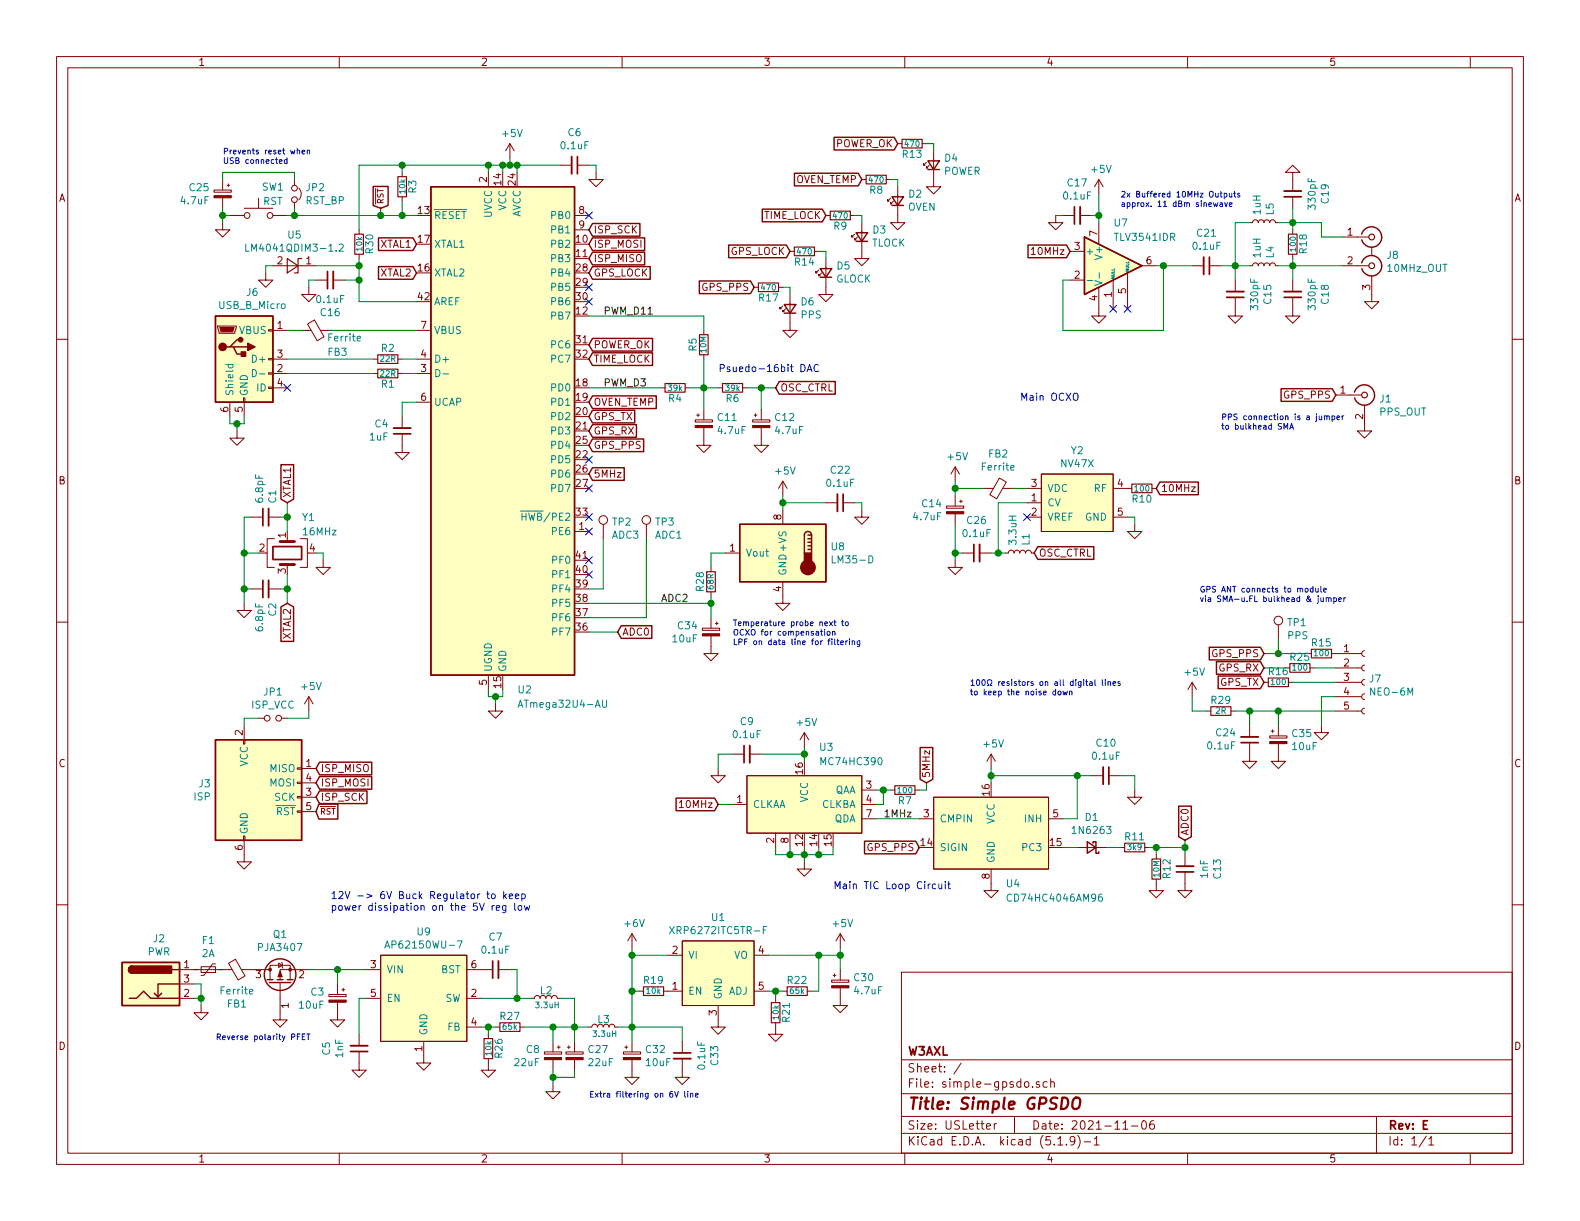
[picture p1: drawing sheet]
<svg xmlns="http://www.w3.org/2000/svg" width="279mm" height="216mm" viewBox="0 0 279 216" stroke-linecap="round" stroke-linejoin="round" font-family="sans-serif">
<defs><g id="words">
<text font-size="2.8" fill="#840000" x="160.4" y="196.2">Title: Simple GPSDO</text>
<g font-size="2.1" fill="#840000">
<text x="160.4" y="189.6">Sheet: /</text>
<text x="160.4" y="186.6">W3AXL</text>
<text x="160.4" y="192.3">File: simple-gpsdo.sch</text>
<text x="160.4" y="202.5">KiCad E.D.A. kicad (5.1.9)-1</text>
<text x="160.4" y="199.7">Size: USLetter</text>
<text x="182.4" y="199.7">Date: 2021-11-06</text>
<text x="245.4" y="199.7">Rev: E</text>
<text x="245.4" y="202.5">Id: 1/1</text>
</g>
<g font-size="1.8" fill="#840000">
<text x="35" y="11.6">1</text>
<text x="85" y="11.6">2</text>
<text x="135" y="11.6">3</text>
<text x="185" y="11.6">4</text>
<text x="235" y="11.6">5</text>
<text x="147.7" y="26">POWER_OK</text>
<text x="10.4" y="35.6">A</text>
<text x="86.1" y="32.2" transform="rotate(-90 86.1 32.2)">2</text>
<text x="88.6" y="32.7" transform="rotate(-90 88.6 32.7)">14</text>
<text x="91.2" y="32.7" transform="rotate(-90 91.2 32.7)">24</text>
<text x="140.7" y="32.4">OVEN_TEMP</text>
<text x="267.8" y="35.6">A</text>
<text x="74" y="37.8">13</text>
<text x="102.4" y="37.8">8</text>
<text x="102.4" y="40.4">9</text>
<text x="104.9" y="41.3">ISP_SCK</text>
<text x="135.1" y="38.7">TIME_LOCK</text>
<text x="194.1" y="41.8" transform="rotate(-90 194.1 41.8)">7</text>
<text x="238.3" y="41.7">1</text>
<text x="49" y="46.7">2</text>
<text x="54.1" y="46.7">1</text>
<text x="67.3" y="43.8">XTAL1</text>
<text x="74" y="42.9">17</text>
<text x="101.9" y="42.9">10</text>
<text x="101.9" y="45.5">11</text>
<text x="104.9" y="43.8">ISP_MOSI</text>
<text x="104.9" y="46.4">ISP_MISO</text>
<text x="129.2" y="45.1">GPS_LOCK</text>
<text x="182.8" y="45.1">10MHz</text>
<text x="190" y="44.2">3</text>
<text x="202.7" y="46.7">6</text>
<text x="238.3" y="46.7">2</text>
<text x="67.3" y="48.9">XTAL2</text>
<text x="74" y="48">16</text>
<text x="74" y="53.1">42</text>
<text x="101.9" y="48">28</text>
<text x="101.9" y="50.5">29</text>
<text x="101.9" y="53.1">30</text>
<text x="104.9" y="48.9">GPS_LOCK</text>
<text x="124.3" y="51.4">GPS_PPS</text>
<text x="190" y="49.3">2</text>
<text x="194.1" y="53.2" transform="rotate(-90 194.1 53.2)">4</text>
<text x="196.6" y="52.6" transform="rotate(-90 196.6 52.6)">1</text>
<text x="199.1" y="51.9" transform="rotate(-90 199.1 51.9)">5</text>
<text x="242.3" y="51.3" transform="rotate(-90 242.3 51.3)">3</text>
<text x="49" y="58.2">1</text>
<text x="74.4" y="58.2">7</text>
<text x="101.9" y="55.6">12</text>
<text x="49" y="65.8">2</text>
<text x="49" y="63.2">3</text>
<text x="74.4" y="65.8">3</text>
<text x="74.4" y="63.2">4</text>
<text x="101.9" y="60.7">31</text>
<text x="101.9" y="63.2">32</text>
<text x="104.9" y="64.1">TIME_LOCK</text>
<text x="104.9" y="61.6">POWER_OK</text>
<text x="49" y="68.3">4</text>
<text x="74.4" y="70.9">6</text>
<text x="101.9" y="68.3">18</text>
<text x="101.9" y="70.9">19</text>
<text x="104.9" y="71.8">OVEN_TEMP</text>
<text x="137.9" y="69.2">OSC_CTRL</text>
<text x="227.2" y="70.5">GPS_PPS</text>
<text x="237" y="69.6">1</text>
<text x="40.4" y="72.9" transform="rotate(-90 40.4 72.9)">6</text>
<text x="42.9" y="72.9" transform="rotate(-90 42.9 72.9)">5</text>
<text x="101.9" y="73.4">20</text>
<text x="101.9" y="75.9">21</text>
<text x="104.9" y="74.3">GPS_TX</text>
<text x="104.9" y="76.8">GPS_RX</text>
<text x="241" y="74.1" transform="rotate(-90 241 74.1)">2</text>
<text x="101.9" y="81">22</text>
<text x="101.9" y="78.5">25</text>
<text x="101.9" y="83.6">26</text>
<text x="104.9" y="79.4">GPS_PPS</text>
<text x="10.4" y="85.6">B</text>
<text x="51.4" y="88.1" transform="rotate(-90 51.4 88.1)">XTAL1</text>
<text x="101.9" y="86.1">27</text>
<text x="104.9" y="84.5">5MHz</text>
<text x="182.4" y="88.6">1</text>
<text x="182.4" y="86.1">3</text>
<text x="197.6" y="86.1">4</text>
<text x="205.3" y="87">10MHz</text>
<text x="267.8" y="85.6">B</text>
<text x="50.5" y="95.1" transform="rotate(-90 50.5 95.1)">1</text>
<text x="101.9" y="91.2">33</text>
<text x="102.4" y="93.7">1</text>
<text x="138.2" y="91.9" transform="rotate(-90 138.2 91.9)">8</text>
<text x="182.4" y="91.2">2</text>
<text x="197.6" y="91.2">5</text>
<text x="45.9" y="97.5">2</text>
<text x="50.5" y="101.4" transform="rotate(-90 50.5 101.4)">3</text>
<text x="54.8" y="97.5">4</text>
<text x="101.9" y="101.3">40</text>
<text x="101.9" y="98.8">41</text>
<text x="129.1" y="97.5">1</text>
<text x="183.7" y="98.4">OSC_CTRL</text>
<text x="101.9" y="106.4">38</text>
<text x="101.9" y="103.9">39</text>
<text x="138.2" y="104.6" transform="rotate(-90 138.2 104.6)">4</text>
<text x="51.4" y="113.1" transform="rotate(-90 51.4 113.1)">XTAL2</text>
<text x="101.9" y="111.5">36</text>
<text x="101.9" y="109">37</text>
<text x="110" y="112.4">ADC0</text>
<text x="214.5" y="116.2">GPS_PPS</text>
<text x="215.5" y="118.7">GPS_RX</text>
<text x="237.6" y="115.3">1</text>
<text x="237.6" y="117.9">2</text>
<text x="86.1" y="121.1" transform="rotate(-90 86.1 121.1)">5</text>
<text x="88.6" y="121.6" transform="rotate(-90 88.6 121.6)">15</text>
<text x="215.7" y="121.3">GPS_TX</text>
<text x="237.6" y="120.4">3</text>
<text x="237.6" y="122.9">4</text>
<text x="237.6" y="125.5">5</text>
<text x="42.9" y="130" transform="rotate(-90 42.9 130)">2</text>
<text x="10.4" y="135.6">C</text>
<text x="54.1" y="135.6">1</text>
<text x="56.7" y="136.5">ISP_MISO</text>
<text x="142" y="136.9" transform="rotate(-90 142 136.9)">16</text>
<text x="164.5" y="137.6" transform="rotate(-90 164.5 137.6)">5MHz</text>
<text x="267.8" y="135.6">C</text>
<text x="54.1" y="140.7">3</text>
<text x="54.1" y="138.2">4</text>
<text x="54.1" y="143.3">5</text>
<text x="56.7" y="141.6">ISP_SCK</text>
<text x="56.7" y="139.1">ISP_MOSI</text>
<text x="120.6" y="142.9">10MHz</text>
<text x="130.3" y="142">1</text>
<text x="153.2" y="139.4">3</text>
<text x="153.2" y="142">4</text>
<text x="175" y="140.7" transform="rotate(-90 175 140.7)">16</text>
<text x="136.9" y="149.1" transform="rotate(-90 136.9 149.1)">2</text>
<text x="139.4" y="149.1" transform="rotate(-90 139.4 149.1)">8</text>
<text x="142" y="149.6" transform="rotate(-90 142 149.6)">12</text>
<text x="144.5" y="149.6" transform="rotate(-90 144.5 149.6)">14</text>
<text x="147.1" y="149.6" transform="rotate(-90 147.1 149.6)">15</text>
<text x="153.2" y="144.5">7</text>
<text x="162.9" y="149.6">14</text>
<text x="163.3" y="144.5">3</text>
<text x="185.7" y="149.6">15</text>
<text x="186.2" y="144.5">5</text>
<text x="210.2" y="147.8" transform="rotate(-90 210.2 147.8)">ADC0</text>
<text x="42.9" y="150.3" transform="rotate(-90 42.9 150.3)">6</text>
<text x="153.5" y="150.5">GPS_PPS</text>
<text x="175" y="155.4" transform="rotate(-90 175 155.4)">8</text>
<text x="32.5" y="171.2">1</text>
<text x="32.5" y="173.7">3</text>
<text x="45.2" y="173">3</text>
<text x="52.9" y="173">2</text>
<text x="65.6" y="171.2">3</text>
<text x="83.3" y="171.2">6</text>
<text x="118.9" y="168.7">2</text>
<text x="134.1" y="168.7">4</text>
<text x="32.5" y="176.3">2</text>
<text x="51.1" y="178.3" transform="rotate(-90 51.1 178.3)">1</text>
<text x="65.6" y="176.3">5</text>
<text x="83.3" y="176.3">2</text>
<text x="118.9" y="175">1</text>
<text x="126.7" y="179.6" transform="rotate(-90 126.7 179.6)">3</text>
<text x="134.1" y="175">5</text>
<text x="10.4" y="185.6">D</text>
<text x="74.7" y="185.9" transform="rotate(-90 74.7 185.9)">1</text>
<text x="83.3" y="181.4">4</text>
<text x="267.8" y="185.6">D</text>
<text x="35" y="205.5">1</text>
<text x="85" y="205.5">2</text>
<text x="135" y="205.5">3</text>
<text x="185" y="205.5">4</text>
<text x="235" y="205.5">5</text>
</g>
<g font-size="1.8" fill="#008484">
<text x="89" y="24.2">+5V</text>
<text x="99.3" y="26.4">0.1uF</text>
<text x="100.5" y="24.1">C6</text>
<text x="159.7" y="27.9">R13</text>
<text x="167.1" y="28.6">D4</text>
<text x="33.6" y="33.8">C25</text>
<text x="46.4" y="33.7">SW1</text>
<text x="54.2" y="33.8">JP2</text>
<text x="73.6" y="34.1" transform="rotate(-90 73.6 34.1)">R3</text>
<text x="153.8" y="34.3">R8</text>
<text x="160.7" y="35">D2</text>
<text x="166.9" y="30.9">POWER</text>
<text x="188.2" y="35.3">0.1uF</text>
<text x="188.8" y="33">C17</text>
<text x="193.1" y="30.6">+5V</text>
<text x="235" y="35.9" transform="rotate(-90 235 35.9)">C19</text>
<text x="32.1" y="36.1">4.7uF</text>
<text x="46.5" y="36.2">RST</text>
<text x="54" y="36.1">RST_BP</text>
<text x="76.7" y="38.7">RESET</text>
<text x="87" y="38.5" transform="rotate(-90 87 38.5)">UVCC</text>
<text x="89.5" y="37.3" transform="rotate(-90 89.5 37.3)">VCC</text>
<text x="92.1" y="38.5" transform="rotate(-90 92.1 38.5)">AVCC</text>
<text x="97.7" y="38.7">PB0</text>
<text x="97.7" y="41.3">PB1</text>
<text x="147.5" y="40.6">R9</text>
<text x="154.4" y="41.3">D3</text>
<text x="160.6" y="37.3">OVEN</text>
<text x="197.1" y="40.1">U7</text>
<text x="211.7" y="41.9">C21</text>
<text x="222.9" y="37.9" transform="rotate(-90 222.9 37.9)">1uH</text>
<text x="225.2" y="38" transform="rotate(-90 225.2 38)">L5</text>
<text x="232.7" y="36.8" transform="rotate(-90 232.7 36.8)">330pF</text>
<text x="44.5" y="44.5">LM4041QDIM3-1.2</text>
<text x="51" y="42.2">U5</text>
<text x="66" y="44.8" transform="rotate(-90 66 44.8)">R30</text>
<text x="76.7" y="43.8">XTAL1</text>
<text x="97.7" y="43.8">PB2</text>
<text x="97.7" y="46.4">PB3</text>
<text x="140.6" y="47">R14</text>
<text x="148" y="47.7">D5</text>
<text x="154.1" y="43.6">TLOCK</text>
<text x="191.9" y="45.1">+</text>
<text x="194.9" y="45.5" transform="rotate(-90 194.9 45.5)">V+</text>
<text x="197.3" y="42.6">TLV3541IDR</text>
<text x="211" y="44.2">0.1uF</text>
<text x="222.9" y="45.5" transform="rotate(-90 222.9 45.5)">1uH</text>
<text x="225.2" y="45.6" transform="rotate(-90 225.2 45.6)">L4</text>
<text x="231.1" y="44.8" transform="rotate(-90 231.1 44.8)">R18</text>
<text x="245.3" y="45.8">J8</text>
<text x="43.7" y="52.3">J6</text>
<text x="56.1" y="53.6">0.1uF</text>
<text x="76.7" y="48.9">XTAL2</text>
<text x="76.7" y="54">AREF</text>
<text x="97.7" y="48.9">PB4</text>
<text x="97.7" y="51.4">PB5</text>
<text x="97.7" y="54">PB6</text>
<text x="134.3" y="53.3">R17</text>
<text x="147.8" y="50">GLOCK</text>
<text x="224.8" y="53.7" transform="rotate(-90 224.8 53.7)">C15</text>
<text x="235" y="53.7" transform="rotate(-90 235 53.7)">C18</text>
<text x="245.4" y="48.1">10MHz_OUT</text>
<text x="38.8" y="54.6">USB_B_Micro</text>
<text x="42.3" y="59.1">VBUS</text>
<text x="56.8" y="55.9">C16</text>
<text x="76.7" y="59.1">VBUS</text>
<text x="97.7" y="56.5">PB7</text>
<text x="141.7" y="54">D6</text>
<text x="141.7" y="56.3">PPS</text>
<text x="222.5" y="54.6" transform="rotate(-90 222.5 54.6)">330pF</text>
<text x="232.7" y="54.6" transform="rotate(-90 232.7 54.6)">330pF</text>
<text x="44.9" y="64.1">D+</text>
<text x="58" y="62.9">FB3</text>
<text x="58.2" y="60.4">Ferrite</text>
<text x="67.5" y="62.2">R2</text>
<text x="76.7" y="64.1">D+</text>
<text x="97.7" y="61.6">PC6</text>
<text x="97.7" y="64.1">PC7</text>
<text x="123.2" y="62.1" transform="rotate(-90 123.2 62.1)">R5</text>
<text x="41.3" y="70.1" transform="rotate(-90 41.3 70.1)">Shield</text>
<text x="43.8" y="70.1" transform="rotate(-90 43.8 70.1)">GND</text>
<text x="45.5" y="69.2">ID</text>
<text x="67.5" y="68.6">R1</text>
<text x="76.7" y="71.8">UCAP</text>
<text x="97.7" y="69.2">PD0</text>
<text x="97.7" y="71.8">PD1</text>
<text x="118.3" y="71.1">R4</text>
<text x="128.4" y="71.1">R6</text>
<text x="244" y="71.2">J1</text>
<text x="65.4" y="77.9">1uF</text>
<text x="66.3" y="75.6">C4</text>
<text x="97.7" y="74.3">PD2</text>
<text x="97.7" y="76.8">PD3</text>
<text x="127" y="74.4">C11</text>
<text x="127.1" y="76.8">4.7uF</text>
<text x="137.1" y="74.4">C12</text>
<text x="137.2" y="76.8">4.7uF</text>
<text x="244" y="73.5">PPS_OUT</text>
<text x="97.7" y="81.9">PD5</text>
<text x="97.7" y="79.4">PD4</text>
<text x="137.2" y="83.9">+5V</text>
<text x="147" y="83.8">C22</text>
<text x="167.7" y="81.4">+5V</text>
<text x="173.8" y="83.2">Ferrite</text>
<text x="174.9" y="80.9">FB2</text>
<text x="187.7" y="82.6">NV47X</text>
<text x="189.4" y="80.3">Y2</text>
<text x="46.5" y="88.7" transform="rotate(-90 46.5 88.7)">6.8pF</text>
<text x="48.8" y="88.9" transform="rotate(-90 48.8 88.9)">C1</text>
<text x="97.7" y="84.5">PD6</text>
<text x="97.7" y="87">PD7</text>
<text x="146.3" y="86.1">0.1uF</text>
<text x="163.1" y="89.7">C14</text>
<text x="185.2" y="89.5">CV</text>
<text x="185.2" y="87">VDC</text>
<text x="193.5" y="87">RF</text>
<text x="200.3" y="88.9">R10</text>
<text x="53.5" y="92.1">Y1</text>
<text x="53.7" y="94.7">16MHz</text>
<text x="93" y="92.1">HWB/PE2</text>
<text x="97.7" y="94.6">PE6</text>
<text x="108.2" y="95.2">ADC3</text>
<text x="108.3" y="92.9">TP2</text>
<text x="115.8" y="95.2">ADC1</text>
<text x="116" y="92.9">TP3</text>
<text x="161.6" y="92">4.7uF</text>
<text x="170.4" y="95">0.1uF</text>
<text x="171.1" y="92.7">C26</text>
<text x="185.2" y="92.1">VREF</text>
<text x="191.9" y="92.1">GND</text>
<text x="97.8" y="99.7">PF0</text>
<text x="131.8" y="98.4">Vout</text>
<text x="139.1" y="101.9" transform="rotate(-90 139.1 101.9)">GND +VS</text>
<text x="147" y="97.3">U8</text>
<text x="147.6" y="99.6">LM35-D</text>
<text x="179.8" y="96.1" transform="rotate(-90 179.8 96.1)">3.3uH</text>
<text x="182.1" y="96.4" transform="rotate(-90 182.1 96.4)">L1</text>
<text x="97.8" y="107.3">PF5</text>
<text x="97.8" y="104.8">PF4</text>
<text x="97.8" y="102.2">PF1</text>
<text x="124.5" y="104.5" transform="rotate(-90 124.5 104.5)">R28</text>
<text x="46.5" y="111.5" transform="rotate(-90 46.5 111.5)">6.8pF</text>
<text x="48.8" y="108.9" transform="rotate(-90 48.8 108.9)">C2</text>
<text x="97.8" y="112.4">PF7</text>
<text x="97.8" y="109.9">PF6</text>
<text x="119" y="113.6">10uF</text>
<text x="119.9" y="111.3">C34</text>
<text x="227.7" y="110.7">TP1</text>
<text x="227.7" y="113">PPS</text>
<text x="87" y="118.9" transform="rotate(-90 87 118.9)">UGND</text>
<text x="89.5" y="118.9" transform="rotate(-90 89.5 118.9)">GND</text>
<text x="209.6" y="119.5">+5V</text>
<text x="224.4" y="119.4">R16</text>
<text x="228.2" y="116.8">R25</text>
<text x="232" y="114.3">R15</text>
<text x="44.5" y="125.3">ISP_VCC</text>
<text x="46.7" y="123">JP1</text>
<text x="53.4" y="122">+5V</text>
<text x="91.7" y="122.6">U2</text>
<text x="92.4" y="125.1">ATmega32U4-AU</text>
<text x="214.2" y="124.5">R29</text>
<text x="242.2" y="120.7">J7</text>
<text x="242.7" y="123">NEO-6M</text>
<text x="129.7" y="130.5">0.1uF</text>
<text x="131" y="128.2">C9</text>
<text x="141" y="128.4">+5V</text>
<text x="215.1" y="130.2">C24</text>
<text x="228.6" y="130.3">C35</text>
<text x="43.8" y="135.6" transform="rotate(-90 43.8 135.6)">VCC</text>
<text x="47.8" y="136.5">MISO</text>
<text x="145" y="132.8">U3</text>
<text x="145.4" y="135.3">MC74HC390</text>
<text x="174" y="132.2">+5V</text>
<text x="193.3" y="134.3">0.1uF</text>
<text x="194" y="132">C10</text>
<text x="213.6" y="132.5">0.1uF</text>
<text x="228.6" y="132.6">10uF</text>
<text x="34.3" y="141.5">ISP</text>
<text x="35.2" y="139.2">J3</text>
<text x="47.8" y="139.1">MOSI</text>
<text x="48.6" y="141.6">SCK</text>
<text x="133.1" y="142.9">CLKAA</text>
<text x="142.9" y="141.9" transform="rotate(-90 142.9 141.9)">VCC</text>
<text x="145.2" y="142.9">CLKBA</text>
<text x="147.4" y="140.3">QAA</text>
<text x="158.9" y="142.2">R7</text>
<text x="43.8" y="147.6" transform="rotate(-90 43.8 147.6)">GND</text>
<text x="48.8" y="144.1">RST</text>
<text x="147.4" y="145.4">QDA</text>
<text x="166.1" y="145.4">CMPIN</text>
<text x="175.9" y="145.7" transform="rotate(-90 175.9 145.7)">VCC</text>
<text x="181.4" y="145.4">INH</text>
<text x="189.9" y="147.5">1N6263</text>
<text x="191.9" y="145.2">D1</text>
<text x="199" y="148.6">R11</text>
<text x="166.1" y="150.5">SIGIN</text>
<text x="175.9" y="152.7" transform="rotate(-90 175.9 152.7)">GND</text>
<text x="181" y="150.5">PC3</text>
<text x="207" y="155.3" transform="rotate(-90 207 155.3)">R12</text>
<text x="213.6" y="155.2" transform="rotate(-90 213.6 155.2)">1nF</text>
<text x="215.9" y="155.3" transform="rotate(-90 215.9 155.3)">C13</text>
<text x="178" y="156.9">U4</text>
<text x="178.7" y="159.4">CD74HC4046AM96</text>
<text x="27.2" y="166.6">J2</text>
<text x="35.8" y="166.9">F1</text>
<text x="48.4" y="165.9">Q1</text>
<text x="69" y="167.7">AP62150WU-7</text>
<text x="73.8" y="165.4">U9</text>
<text x="86.5" y="166.3">C7</text>
<text x="110.5" y="163.9">+6V</text>
<text x="119.3" y="165.2">XRP6272ITC5TR-F</text>
<text x="125.9" y="162.9">U1</text>
<text x="147.4" y="163.9">+5V</text>
<text x="26.1" y="168.9">PWR</text>
<text x="35.7" y="169.2">2A</text>
<text x="45.8" y="168.2">PJA3407</text>
<text x="68.3" y="172.1">VIN</text>
<text x="78" y="172.1">BST</text>
<text x="85.3" y="168.6">0.1uF</text>
<text x="113.9" y="174">R19</text>
<text x="121.7" y="169.5">VI</text>
<text x="129.8" y="169.5">VO</text>
<text x="139.3" y="174">R22</text>
<text x="151.1" y="173.5">C30</text>
<text x="39.1" y="175.8">Ferrite</text>
<text x="40.2" y="178.2">FB1</text>
<text x="53" y="178.4">10uF</text>
<text x="55" y="176">C3</text>
<text x="68.3" y="177.2">EN</text>
<text x="78.7" y="177.2">SW</text>
<text x="95.6" y="175.8">L2</text>
<text x="121.7" y="175.9">EN</text>
<text x="127.6" y="176.8" transform="rotate(-90 127.6 176.8)">GND</text>
<text x="128.8" y="175.9">ADJ</text>
<text x="151.2" y="175.8">4.7uF</text>
<text x="75.6" y="183.1" transform="rotate(-90 75.6 183.1)">GND</text>
<text x="79.2" y="182.2">FB</text>
<text x="88.5" y="180.3">R27</text>
<text x="105.7" y="180.9">L3</text>
<text x="139.7" y="180.7" transform="rotate(-90 139.7 180.7)">R21</text>
<text x="58.4" y="186.5" transform="rotate(-90 58.4 186.5)">C5</text>
<text x="60.7" y="187" transform="rotate(-90 60.7 187)">1nF</text>
<text x="88.9" y="187" transform="rotate(-90 88.9 187)">R26</text>
<text x="91.1" y="188.5">22uF</text>
<text x="93.1" y="186.2">C8</text>
<text x="104.1" y="186.2">C27</text>
<text x="104.2" y="188.5">22uF</text>
<text x="114.3" y="186.2">C32</text>
<text x="114.3" y="188.5">10uF</text>
<text x="124.7" y="189" transform="rotate(-90 124.7 189)">0.1uF</text>
<text x="127" y="188.3" transform="rotate(-90 127 188.3)">C33</text>
</g>
<g font-size="1.8">
<text x="106.7" y="55.6">PWM_D11</text>
<text x="106.7" y="68.3">PWM_D3</text>
<text x="116.8" y="106.4">ADC2</text>
<text x="156.2" y="144.5">1MHz</text>
</g>
<g font-size="1.8" fill="#0000c2">
<text x="127" y="65.8">Psuedo-16bit DAC</text>
<text x="180.3" y="70.9">Main OCXO</text>
<text x="58.4" y="159">12V -&gt; 6V Buck Regulator to keep</text>
<text x="58.4" y="161">power dissipation on the 5V reg low</text>
<text x="147.3" y="157.2">Main TIC Loop Circuit</text>
</g>
<g font-size="1.4" fill="#0000c2">
<text x="39.4" y="27.3">Prevents reset when</text>
<text x="39.4" y="29">USB connected</text>
<text x="198.1" y="34.9">2x Buffered 10MHz Outputs</text>
<text x="198.1" y="36.6">approx. 11 dBm sinewave</text>
<text x="215.9" y="74.3">PPS connection is a jumper</text>
<text x="215.9" y="75.9">to bulkhead SMA</text>
<text x="212.1" y="104.7">GPS ANT connects to module</text>
<text x="212.1" y="106.4">via SMA-u.FL bulkhead &amp; jumper</text>
<text x="129.5" y="110.7">Temperature probe next to</text>
<text x="129.5" y="112.4">OCXO for compensation</text>
<text x="129.5" y="114">LPF on data line for filtering</text>
<text x="171.4" y="121.3">100 resistors on all digital lines</text>
<text x="171.4" y="122.9">to keep the noise down</text>
<text x="38.1" y="183.9">Reverse polarity PFET</text>
<text x="104.1" y="194.1">Extra filtering on 6V line</text>
</g>
<g font-size="1.4" fill="#008484">
<text x="160.1" y="26">470</text>
<text x="71.7" y="34.2" transform="rotate(-90 71.7 34.2)">10k</text>
<text x="153.8" y="32.3">470</text>
<text x="147.4" y="38.7">470</text>
<text x="64.1" y="44.3" transform="rotate(-90 64.1 44.3)">10k</text>
<text x="141.1" y="45">470</text>
<text x="229.2" y="44.3" transform="rotate(-90 229.2 44.3)">100</text>
<text x="134.7" y="51.4">470</text>
<text x="67.3" y="64">22R</text>
<text x="124.9" y="62.3" transform="rotate(-90 124.9 62.3)">10M</text>
<text x="67.3" y="66.6">22R</text>
<text x="118.2" y="69.1">39k</text>
<text x="128.4" y="69.1">39k</text>
<text x="200.8" y="86.9">100</text>
<text x="126.2" y="104.2" transform="rotate(-90 126.2 104.2)">68R</text>
<text x="228.7" y="118.6">100</text>
<text x="232.5" y="116">100</text>
<text x="224.9" y="121.1">100</text>
<text x="215" y="126.2">2R</text>
<text x="158.9" y="140.3">100</text>
<text x="199.5" y="150.3">3k9</text>
<text x="205" y="155" transform="rotate(-90 205 155)">10M</text>
<text x="94.8" y="178.3">3.3uH</text>
<text x="114.4" y="175.7">10k</text>
<text x="139.8" y="175.7">65k</text>
<text x="89" y="182.1">65k</text>
<text x="105" y="183.3">3.3uH</text>
<text x="137.7" y="180.2" transform="rotate(-90 137.7 180.2)">10k</text>
<text x="86.9" y="186.6" transform="rotate(-90 86.9 186.6)">10k</text>
</g>
<g font-size="1.4" fill="#840000">
<text x="67.8" y="36.2" transform="rotate(-90 67.8 36.2)">RST</text>
<text x="56.5" y="144">RST</text>
</g>
<g font-size=".7" fill="#008484">
<text x="197.1" y="49.4" transform="rotate(-90 197.1 49.4)">NULL</text>
<text x="199.6" y="48.1" transform="rotate(-90 199.6 48.1)">NULL</text>
</g>
</g></defs>
<g fill="none" stroke="#840000" stroke-width=".18">
<path d="M10 10h259.4v195.9h-259.4zM12 12h255.4v191.9h-255.4zM60 10v2M110 10v2M160 10v2M210 10v2M260 10v2M37.8 33.6h3.1v.4h-3.1zM39.4 39.4v1.2h1.2l-1.2 1.3-1.3-1.3h1.3M39.4 31.8v1.8M39.4 35v1.8M40.1 32.8h.5"/>
<path d="M40.4 32.5v.5M40.6 38.1h2.6M43.2 36.8h5.1M45.7 35.1v1.7M48.3 38.1h2.5M52.1 31.8v1M52.1 35.8v1M52.8 33.3a1.41 1.41 0 0 1 0 2M71.1 30.5v.7M71.1 34.8v.8M86.4 30.5v2.5M90.2 25.4l-.8 1.3"/>
<path d="M90.2 25.4v2.5M90.2 25.4l.7 1.3M99.1 29.2h2M101.6 38.1h2.5M102.1 29.2h2M105.4 30.5v1.3h1.3l-1.3 1.2-1.3-1.2h1.3M146 38.1h.8M150.4 38.1h.7M152.4 39.4v6.3h1.3l-1.3 1.3-1.3-1.3h1.3M152.4 31.8h.8M156.7 31.8h.8M157.5 35.1l-.5 .5v-.3v.3h.2"/>
<path d="M158 35.6l-.5 .5v-.3v.3h.2M158.7 33v6.4h1.3l-1.3 1.2-1.2-1.2h1.2M158.7 25.4h.8M163.1 25.4h.7M163.8 28.7l-.5 .5v-.2v.2h.3M164.3 29.2l-.5 .5v-.2v.2h.3M165.1 26.7v6.3h1.3l-1.3 1.3-1.3-1.3h1.3M186.7 38.1v1.3h1.3l-1.3 1.2-1.3-1.2h1.3M188 38.1h2M191 38.1h2M194.3 31.8l-.8 1.2M194.3 31.8v2.5"/>
<path d="M194.3 39.4v3.8M194.3 31.8l.8 1.2M221 39.4h.5l.1-.4 .3-.1 .4 .1 .2 .4 .1-.4 .3-.1 .4 .1 .2 .4 .1-.4 .3-.1 .5 .1 .1 .4 .2-.4 .2-.1 .5 .1 .2 .4h.5M228.6 30.5h1.3l-1.3-1.3-1.3 1.3h1.3v3.3M228.6 34.8v2M10 60h2M38.5 57.7h3.3v.2l-.3 1h-2.8zM47 48.3v1.2h1.3l-1.3 1.3-1.3-1.3h1.3M47.5 58.3h.8v.2h-.8zM48.3 47h7.6M48.3 58.4h2.5M53.3 58.4h1.7"/>
<path d="M54.4 57.3l1.2-.7 1.7 2.9-1.2 .7zM54.6 50.8v1.3h1.3l-1.3 1.2-1.3-1.2h1.3M55.9 49.5h2M56.7 58.4h1.7M58.9 49.5h2.1M63.5 40.6v.8M63.5 45v.7M73.7 58.4h2.5M101.6 40.6h2.5M124.5 58.4v.8M133.3 50.8h.8M137.7 50.8h.7"/>
<path d="M138.4 54.1l-.5 .5v-.2v.2h.3M138.9 54.6l-.5 .5v-.2v.2h.3M139.7 52.1v6.3h1.3l-1.3 1.3-1.3-1.3h1.3M139.7 44.5h.8M144 44.5h.8M144.8 47.8l-.5 .5v-.3v.3h.2M145.3 48.3l-.5 .5v-.3v.3h.2M146 45.7v6.4h1.3l-1.3 1.2-1.2-1.2h1.2M151.1 41.4l-.5 .5v-.2v.2h.3M151.6 41.9l-.5 .5v-.2v.2h.3M182.4 44.1l.3-.4v1.3M182.4 45h.7"/>
<path d="M189.2 49.5h2.6M189.2 44.5h2.6M194.3 50.8v5.1h1.3l-1.3 1.3-1.3-1.3h1.3M196.8 49.5v5.1M199.4 48.3v6.3M201.9 47h2.6M210.8 47h2.1M213.9 47h2M218.4 52.6v3.3h1.3l-1.3 1.3-1.2-1.3h1.2M218.4 49.5v2.1M221 47h.5l.1-.3 .3-.2 .4 .1 .2 .4 .1-.3 .3-.2 .4 .1 .2 .4 .1-.3 .3-.2 .5 .1 .1 .4 .2-.3 .2-.2 .5 .1 .2 .4h.5M228.6 52.6v3.3h1.3l-1.3 1.3-1.3-1.3h1.3"/>
<path d="M228.6 40.6v.8M228.6 45v.7M228.6 49.5v2.1M237.5 47h4.6M237.5 41.9h4.6M242.6 48.8v4.5h1.2l-1.2 1.3-1.3-1.3h1.3M242.6 43.7v1.4M267.4 60h2M40.6 71.1v2.6M41.9 76.2v1.3h1.3l-1.3 1.2-1.3-1.2h1.3M43.1 70.4h.2v.7h-.2zM43.2 71.1v2.6"/>
<path d="M47.5 68.5h.8v.2h-.8zM47.5 65.9h.8v.3h-.8zM47.5 63.4h.8v.2h-.8zM48.3 66h2.5M48.3 63.5h2.5M48.3 68.6h2.5M66 66h.8M66 63.5h.8M70.4 66h.7M70.4 63.5h.7M71.1 76.7v3.3h1.3l-1.3 1.3-1.3-1.3h1.3M71.1 73.7v2"/>
<path d="M73.7 66h2.5M73.7 63.5h2.5M73.7 71.1h2.5M116.8 68.6h.8M121.2 68.6h.7M122.9 74.2h3.1v.4h-3.1zM123.2 73.4h.5M123.4 73.2v.5M124.5 75.6v3.1h1.2l-1.2 1.3-1.3-1.3h1.3M124.5 62.7v.8M124.5 72.4v1.8M127 68.6h.8"/>
<path d="M131.3 68.6h.8M133.1 74.2h3v.4h-3zM133.3 73.4h.6M133.6 73.2v.5M134.6 75.6v3.1h1.3l-1.3 1.3-1.3-1.3h1.3M134.6 72.4v1.8M236.2 69.9h4.6M241.3 71.6v4.6h1.3l-1.3 1.3-1.3-1.3h1.3M44.4 91.4h2.1M47.5 91.4h2M48.5 95.3h-1.3v5h1.3M50.8 95.3v.5"/>
<path d="M50.8 99.8v.5M53.1 95.3h1.3v5h-1.3M57.1 99.1v1.2h1.3l-1.3 1.3-1.2-1.3h1.2M101.6 94h2.5M106.7 92.7v2.6M114.3 92.7v2.6M128.3 97.8h2.5M138.4 85.1v2.5M138.4 90.2v2.5M138.4 85.1l-.7 1.3M138.4 85.1l.8 1.3M146 88.9h2.1"/>
<path d="M149.1 88.9h2M152.4 90.2v1.2h1.3l-1.3 1.3-1.3-1.3h1.3M167.4 89.5h3v.4h-3zM168.9 99.1v1.2h1.3l-1.3 1.3-1.3-1.3h1.3M168.9 82.6v2.5M168.9 87.6v1.9M168.9 90.9v1.8M168.9 82.6l-.8 1.2M168.9 82.6l.8 1.2M169.7 88.6h.5M169.9 88.4v.5M170.2 97.8h2"/>
<path d="M173.2 97.8h2.1M174 86.4h1.6M176.7 84.5l1.3 .7-1.7 3-1.3-.7zM177.3 86.4h1.8M177.8 97.8h.5l.1-.3 .3-.2 .4 .1 .2 .4 .2-.3 .2-.2 .5 .1 .1 .4 .2-.3 .2-.2 .5 .1 .2 .4 .1-.3 .3-.2 .4 .1 .2 .4h.5M181.6 88.9h2.5M181.6 91.4h2.5M181.6 86.4h2.5M184.1 83.8h12.7v10.2h-12.7zM196.8 91.4h2.6M196.8 86.4h3.4M200.7 92.7v1.3h1.2l-1.2 1.3-1.3-1.3h1.3"/>
<path d="M203.7 86.4h.8M10 110h2M43.2 106.7v1.3h1.2l-1.2 1.2-1.3-1.2h1.3M44.4 104.1h2.1M47.5 104.1h2M86.4 119.4v2.5M124.2 111.1h3.1v.4h-3.1zM125.7 112.4v3.2h1.3l-1.3 1.2-1.2-1.2h1.2M125.7 100.3v.8M125.7 104.6v.8M125.7 109.2v1.9M126.5 110.2h.5"/>
<path d="M126.7 110v.5M138.4 102.9v3.8h1.3l-1.3 1.3-1.2-1.3h1.2M226.1 110.5v2.5M231.6 118.1h.8M235.5 115.6h5.3M236.2 118.1h4.6M241.3 117.6l-.3 .1-.2 .3 .1 .4 .4 .2M241.3 115.1l-.3 .1-.2 .3 .1 .4 .4 .2M267.4 110h2M43.1 130.8h.2v.8h-.2zM43.2 128.3v2.5M45.7 127h1"/>
<path d="M49.8 127h1M52.6 138.3h.7v.3h-.7zM52.6 135.8h.7v.2h-.7zM53.3 135.9h2.6M53.3 138.4h2.6M54.6 123.2l-.8 1.3M54.6 123.2v2.5M54.6 123.2l.8 1.3M87.6 124.5v1.2h1.3l-1.3 1.3-1.2-1.3h1.2M127 135.9v1.3h1.3l-1.3 1.2-1.3-1.2h1.3M129.5 133.4h2.1M132.1 137.2h20.3v10.1h-20.3z"/>
<path d="M132.6 133.4h2M142.2 129.5l-.7 1.3M142.2 129.5v2.6M142.2 129.5l.8 1.3M152.4 139.7h2.5M157.5 139.7h.7M161.8 139.7h.8M175.3 133.4v2.5M175.3 133.4l-.8 1.2M175.3 133.4l.7 1.2M193 137.2h2.1M196.1 137.2h2"/>
<path d="M200.7 139.7v1.3h1.2l-1.2 1.2-1.3-1.2h1.3M210.8 120.7l-.7 1.2M210.8 120.7v2.5M210.8 120.7l.8 1.2M213.4 125.7h.7M217.7 125.7h.7M221 131.3v3.3h1.2l-1.2 1.3-1.3-1.3h1.3M221 128.3v2M223.5 120.7h.8M224.5 130.1h3.1v.4h-3.1zM224.8 129.3h.5M225 129v.5"/>
<path d="M226.1 131.5v3.1h1.2l-1.2 1.3-1.3-1.3h1.3M226.1 128.3v1.8M227.8 120.7h.8M233.7 128.3v1.2h1.2l-1.2 1.3-1.3-1.3h1.3M236.2 120.7h4.6M236.2 125.7h4.6M236.2 123.2h4.6M241.3 125.2l-.3 .1-.2 .4 .1 .3 .4 .2M241.3 122.7l-.3 .1-.2 .3 .1 .4 .4 .2M241.3 120.1l-.3 .1-.2 .4 .1 .4 .4 .2M10 160h2M43.1 147.8h.2v.8h-.2z"/>
<path d="M43.2 148.6v3.8h1.2l-1.2 1.3-1.3-1.3h1.3M52.6 143.4h.7v.2h-.7zM52.6 140.8h.7v.3h-.7zM53.3 141h2.6M53.3 143.5h2.6M120.1 141.9l.4-.4v1.3M120.1 142.8h.8M129.5 142.2h2.6M137.2 147.3v2.6M139.7 147.3v2.6M142.2 152.4v1.3h1.3l-1.3 1.2-1.2-1.2h1.2M152.4 144.8h2.5"/>
<path d="M152.4 142.2h2.5M162.6 144.8h2.5M165.1 141h20.3v12.7h-20.3zM175.3 153.7v3.8h1.2l-1.2 1.3-1.3-1.3h1.3M185.4 144.8h2.6M190.5 149.9h5.1M198.1 149.9h.8M202.4 149.9h.8M204.5 155.4v2.1h1.2l-1.2 1.3-1.3-1.3h1.3M204.5 151.1v.8M209.5 154.2v3.3h1.3l-1.3 1.3-1.2-1.3h1.2M209.5 151.1v2.1"/>
<path d="M267.4 160h2M31.7 171.5h9.3M31.7 176.5h2.6M31.7 174h2.6M35.6 170.9h2.5v1.1h-2.5zM35.6 177.8v1.3h1.2l-1.2 1.2-1.3-1.2h1.3M38.1 170.4h-.5l-1.5 2.1h-.5M40.4 170.3l1.2-.7 1.7 3-1.2 .7zM42.7 171.5h5.1M47.8 173.2v-2.5h3.5v2.5M49.3 170.3l.6 .4-.6 .4zM49.5 173.7v6.6h1.3l-1.3 1.3-1.2-1.3h1.2"/>
<path d="M49.8 170.2l.1 .1v.8l.1 .1M54.6 171.5h-5.1v1.7M58.2 175.8h3v.4h-3zM59.7 177.2v3.1h1.3l-1.3 1.3-1.3-1.3h1.3M59.7 174v1.8M60.5 175h.5M60.7 174.8v.5M64.8 171.5h2.5M64.8 176.5h2.5M67.3 168.9h15.2v15.3h-15.2zM82.5 171.5h4.6M82.5 176.5h2.6"/>
<path d="M88.1 171.5h2.1M94 176.5h.5l.1-.3 .3-.2 .4 .1 .2 .4 .1-.3 .3-.2 .4 .1 .2 .4 .1-.3 .3-.2 .5 .1 .1 .4 .2-.3 .2-.2 .5 .1 .2 .4h.5M111.8 165.1v2.5M111.8 165.1l-.8 1.3M111.8 165.1l.7 1.3M113 175.3h.8M117.3 175.3h3.3M118.1 168.9h2.5M120.6 166.4h12.7v11.4h-12.7zM127 177.8v3.8h1.3l-1.3 1.3-1.3-1.3h1.3M133.3 175.3h2.6M133.3 168.9h2.6"/>
<path d="M137.2 176.5v.8M138.4 175.3h.8M142.7 175.3h.8M147.1 173.3h3v.4h-3zM147.3 172.5h.5M147.6 172.2v.5M148.6 174.7v3.1h1.3l-1.3 1.3-1.3-1.3h1.3M148.6 165.1l-.8 1.3M148.6 165.1v2.5M148.6 171.5v1.8M148.6 165.1l.8 1.3M159.4 171.9h108v32h-108z"/>
<path d="M63.5 185.9v3.3h1.3l-1.3 1.3-1.3-1.3h1.3M63.5 182.9v2M74.9 184.2v3.8h1.3l-1.3 1.2-1.2-1.2h1.2M82.5 181.6h2.6M86.4 187.2v2h1.2l-1.2 1.3-1.3-1.3h1.3M86.4 182.9v.7M87.6 181.6h.8M91.9 181.6h.8M96.3 186h3v.4h-3zM97.8 191.8v1.2h1.3l-1.3 1.3-1.3-1.3h1.3M97.8 184.2v1.8M97.8 187.4v1.8"/>
<path d="M98.6 185.2h.5M98.8 184.9v.5M100.1 186h3v.4h-3zM100.3 185.2h.5M100.6 184.9v.5M101.6 184.2v1.8M101.6 187.4v1.8M104.1 181.6h.5l.2-.3 .3-.2 .4 .1 .2 .4 .1-.3 .3-.2 .4 .1 .2 .4 .1-.3 .3-.2 .4 .1 .2 .4 .1-.3 .3-.2 .4 .1 .2 .4h.5M110.2 186h3.1v.4h-3.1zM110.5 185.2h.5M110.7 184.9v.5M111.8 187.4v3.1h1.2l-1.2 1.3-1.3-1.3h1.3"/>
<path d="M111.8 184.2v1.8M120.6 187.2v3.3h1.3l-1.3 1.3-1.2-1.3h1.2M120.6 184.2v2M137.2 180.8v2.1h1.2l-1.2 1.3-1.3-1.3h1.3M159.4 197.4h108M159.4 193.4h108M159.4 187.4h108M170 188l-1.3 1.9M174.4 199.2l.8-.2-.1-.2-.4-.1-.3 .2 .1 .7h.6M175.8 198.7v1M176.2 198.7l-.3 .1-.1 .2M179.4 197.4v3"/>
<path d="M181.2 191.4l.3-.1 .4 .1v.6l-.1 .2-.3 .1-.3-.2zM182.6 192.1v.2M183.8 191.3h-.4l-.2 .2 .1 .2 .5 .1v.4h-.6M185.2 191.3h-.5l-.2 .2v.6l.2 .2 .5-.1M185.8 191.4l.2-.1h.4v1M185.8 190.8v1.5M198.6 199.7h.8M200.1 199.1h1.1M202 198.3l.4-.1a.94 .94 0 0 1 0 1.5 .82 .82 0 0 1-.4-1.4zM204 198.2a.59 .59 0 0 0-.7 .6l.1 .7 .2 .2 .5-.2 .1-.5-.2-.2h-.4l-.3 .2M243.4 197.4v6.5M60 203.9v2"/>
<path d="M110 203.9v2M159.4 200.4h108M160 203.9v2M187.1 202.5h.8M188.6 202.3v.2M190.1 201.6l-.1 .2a.48 .48 0 0 1-.6 0l-.2-.2 .2-.6a.48 .48 0 0 1 .6 .1 1.27 1.27 0 0 1-.2 1.3l-.4 .1M190.6 200.8a1.71 1.71 0 0 1 0 2.2M191.7 201.9h1.2M193.5 201.4l.4-.4v1.5M193.5 202.5h.9M210 203.9v2M252.2 200.9l-1.2 1.9"/>
<path d="M252.7 201.4l.4-.4v1.5M252.7 202.5h.8M260 203.9v2"/>
<circle cx="43.7" cy="38.1" r=".51"/>
<circle cx="47.8" cy="38.1" r=".51"/>
<circle cx="52.1" cy="33.3" r=".51"/>
<circle cx="52.1" cy="35.3" r=".51"/>
<circle cx="106.7" cy="91.9" r=".76"/>
<circle cx="114.3" cy="91.9" r=".76"/>
<circle cx="226.1" cy="109.7" r=".76"/>
<circle cx="47.2" cy="127" r=".51"/>
<circle cx="49.3" cy="127" r=".51"/>
</g>
<path d="M189.8 194.4a.66 .66 0 0 1 1.2 0 1.49 1.49 0 0 1-.6 1.7l-.6-.1a1.49 1.49 0 0 1 0-1.6z" fill="none" stroke="#840000" stroke-width=".41"/>
<g fill="none" stroke="#840000" stroke-width=".33">
<path d="M101.1 27.7v3M191 36.6v3M227.1 33.8h3M58.9 48v3.1M212.9 45.5v3M216.9 51.6h3.1M227.1 51.6h3M69.6 75.7h3M47.5 89.9v3.1M148.1 87.4v3M173.2 96.3v3M47.5 102.6v3.1"/>
<path d="M132.6 131.8v3.1M195.1 135.6v3.1M219.5 130.3h3M208 153.2h3.1M88.1 169.9v3.1M62 184.9h3M119.1 187.2h3.1"/>
</g>
<g fill="none" stroke="#840000" stroke-width=".3">
<path d="M102.1 27.7v3M190 36.6v3M227.1 34.8h3M57.9 48v3.1M213.9 45.5v3M216.9 52.6h3.1M227.1 52.6h3M69.6 76.7h3M46.5 89.9v3.1M48.3 96.6h5v2.3h-5zM149.1 87.4v3M172.2 96.3v3"/>
<path d="M46.5 102.6v3.1M131.6 131.8v3.1M196.1 135.6v3.1M219.5 131.3h3M208 154.2h3.1M87.1 169.9v3.1M62 185.9h3M119.1 186.2h3.1"/>
</g>
<g fill="none" stroke="#840000" stroke-width=".25">
<path d="M66 33h2.6v3.3l-1.3 .5-1.3-.5zM76.2 33h25.4v86.4h-25.4zM104.8 39.5h8.4v2.3h-8.4l-.7-1.2zM134.8 37h10.6l.6 1.1-.6 1.1h-10.6zM140.5 30.6h11.3l.6 1.2-.6 1.1h-11.3zM147.5 24.3h10.6l.6 1.1-.6 1.1h-10.6zM157.7 34.8h2.1l-1.1 1.5zM157.7 36.3h2.1M164.1 28.4h2l-1 1.6zM164.1 30h2M38.1 55.9h10.2v15.2h-10.2zM66.9 42.1h6.1l.7 1.1-.7 1.1h-6.1z"/>
<path d="M66.9 47.1h6.1l.7 1.2-.7 1.1h-6.1zM104.8 42.1h9.2v2.2h-9.2l-.7-1.1zM104.8 44.6h9.2v2.2h-9.2l-.7-1.1zM104.8 59.8h10.6v2.3h-10.6l-.7-1.1zM104.8 47.1h10.2v2.3h-10.2l-.7-1.1zM123.7 49.7h9l.6 1.1-.6 1.1h-9zM128.9 43.3h10.2l.6 1.2-.6 1.1h-10.2zM138.7 53.8h2l-1 1.6zM138.7 55.4h2M145 47.5h2.1l-1.1 1.5zM145 49h2.1M151.4 41.1h2l-1 1.6z"/>
<path d="M151.4 42.7h2M181.8 43.3h6.8l.6 1.2-.6 1.1h-6.8zM191.8 41.9l10.1 5.1-10.1 5.1zM240.8 46.5a1.8 1.8 0 0 1 2.7-1 1.8 1.8 0 0 1 .1 2.9 1.8 1.8 0 0 1-2.8-.9M240.8 41.4a1.8 1.8 0 0 1 2.7-1 1.8 1.8 0 0 1 .1 2.9 1.8 1.8 0 0 1-2.8-.9M40.6 61.3h.7l.6 1.3h1.3M41.3 61.3h2.5M42.5 60.1h-.6l-1.3 1.2h-.6M104.8 72.5h7.4v2.3h-7.4l-.7-1.1zM104.8 75.1h7.7v2.2h-7.7l-.7-1.1zM104.8 62.4h10.6v2.2h-10.6l-.7-1.1zM104.8 70h11.3v2.2h-11.3l-.7-1.1z"/>
<path d="M104.8 77.6h9v2.3h-9l-.7-1.2zM137.8 67.5h9.9v2.2h-9.9l-.6-1.1zM226.5 68.7h9.1l.6 1.2-.6 1.1h-9.1zM239.5 69.3a1.8 1.8 0 0 1 2.8-1 1.8 1.8 0 0 1 0 2.9 1.8 1.8 0 0 1-2.8-.8M49.7 82.2h2.2v6.1l-1.1 .6-1.1-.6zM104.8 82.7h5.6v2.2h-5.6l-.7-1.1zM130.8 92.7h15.2v10.2h-15.2zM142.9 97.2h.6M142.9 96.5h.6M142.9 95.9h.6M142.9 95.3h.6M142.9 94.6h.6"/>
<path d="M143.5 94.6a.63 .63 0 0 0-.6-.6 .63 .63 0 0 0-.7 .6v3.2M143.5 94.6v3.2M183.5 96.7h9.9v2.2h-9.9l-.6-1.1zM205.1 85.2h6.8v2.3h-6.8l-.6-1.1zM49.7 107.3l1.1-.6 1.1 .6v6.1h-2.2zM109.9 110.6h5.4v2.3h-5.4l-.7-1.1zM213.8 114.5h9.1l.6 1.1-.6 1.1h-9.1zM215.1 117h7.8l.6 1.1-.6 1.1h-7.8zM215.4 119.5h7.5l.6 1.2-.6 1.1h-7.5zM38.1 130.8h15.2v17.8h-15.2zM56.5 134.8h9.2v2.2h-9.2l-.6-1.1zM56.5 139.9h8.4v2.2h-8.4l-.6-1.1z"/>
<path d="M56.5 137.3h9.2v2.2h-9.2l-.6-1.1zM162.7 132.2h2.2v5.6l-1.1 .6-1.1-.6zM56.4 142.2h3.3v2.6h-3.3l-.5-1.3zM119.6 141.1h6.8l.6 1.1-.6 1.2h-6.8zM152.9 148.7h9l.7 1.2-.7 1.1h-9zM192.3 148.8l1.5 1.1-1.5 1zM193.3 149.1v-.3h.5v2.1h.5v-.3M208.4 142.5h2.3v5.5l-1.2 .6-1.1-.6zM21.6 170.2h10.1v7.6h-10.1zM22.9 176.5h1.2l1.3-1.2 1.3 1.2h5M23.4 170.8a.63 .63 0 0 0-.7 .7 .63 .63 0 0 0 .7 .6M28.6 175.6l-.7 .7"/>
<path d="M30.5 171.5h1.2M31.7 174h-3.8v2.3l-.6-.7M47.2 173.2h1.1M47.6 173.7h3.8M49 173.2h1M50.8 173.2h1"/>
<circle cx="49.5" cy="172.3" r="2.79"/>
</g>
<g fill="#840000" stroke="#840000" stroke-width=".18">
<path d="M49.5 171.7l.4 1h-.8z"/>
<path d="M110.2 187h3.1v.4h-3.1z"/>
<path d="M147.1 174.3h3v.4h-3z"/>
<path d="M37.8 34.6h3.1v.4h-3.1z"/>
<path d="M224.5 131.1h3.1v.4h-3.1z"/>
<path d="M167.4 90.5h3v.4h-3z"/>
<path d="M38.9 57.9h2.5l-.3 .8h-2z"/>
<path d="M100.1 187h3v.4h-3z"/>
<path d="M96.3 187h3v.4h-3z"/>
<path d="M124.2 112.1h3.1v.3h-3.1z"/>
<path d="M58.2 176.8h3v.4h-3z"/>
<path d="M122.9 75.2h3.1v.4h-3.1z"/>
<path d="M133.1 75.2h3v.4h-3z"/>
<circle cx="51.3" cy="171.4" r=".25"/>
<circle cx="47.8" cy="171.4" r=".25"/>
</g>
<g fill="#ffffc2" stroke="#ffffc2" stroke-width=".18">
<path d="M165.1 141h20.3v12.7h-20.3z"/>
<path d="M67.3 168.9h15.2v15.3h-15.2z"/>
<path d="M130.8 92.7h15.2v10.2h-15.2z"/>
<path d="M120.6 166.4h12.7v11.4h-12.7z"/>
<path d="M38.1 130.8h15.2v17.8h-15.2z"/>
<path d="M38.1 55.9h10.2v15.2h-10.2z"/>
<path d="M21.6 170.2h10.1v7.6h-10.1z"/>
<path d="M132.1 137.2h20.3v10.1h-20.3z"/>
<path d="M184.1 83.8h12.7v10.2h-12.7z"/>
<path d="M191.8 41.9l10.1 5.1-10.1 5.1z"/>
<path d="M76.2 33h25.4v86.4h-25.4z"/>
</g>
<g fill="none" stroke="#008484" stroke-width=".18">
<path d="M43.5 43.2v1.2h.6M60 43.3l.5-.1 .2 .1v.2v.2l-.8 .7h.8M192.3 49.6h.9M193.6 49.6l1.3 .4-1.3 .5M194.4 48.2v1M39.9 64.4h1.3M40.4 64.4v.4l.2 .2 .5-.1v-.5M44.6 65.3a.64 .64 0 0 1 .7 .7 .64 .64 0 0 1-.7 .6zM45.9 66.1h1M77.1 65.3a.64 .64 0 0 1 .7 .7 .64 .64 0 0 1-.7 .6zM78.3 66.1h1M92 90.4h1.3"/>
<path d="M92.3 90.7v1.3M92.3 91.3h.7M91.6 125.1l.4-1.3 .5 1.3M91.7 124.7h.6M106.6 123.8v1l.2 .3 .4-.1 .1-.2v-1M178.9 158.2a.6 .6 0 0 0-.9 .4 .6 .6 0 0 0 .6 .8l.3-.2M194.8 158.1l-.4 .1-.2 .4 .1 .6 .2 .2 .3-.1 .2-.2-.2-.5h-.3l-.3 .2M68 167.6l.5-1.2 .4 1.2M68.2 167.3h.6M80.9 166.4h.8l-.5 1.2M118.4 163.8l.9 1.3M119.3 163.8l-.9 1.3"/>
<path d="M135 164.4h.4M135.6 163.8h-.6v1.3"/>
</g>
<g fill="none" stroke="#840000" stroke-width=".2">
<path d="M70.4 31.2h1.5v3.6h-1.5zM146.8 37.3h3.6v1.6h-3.6zM153.2 31h3.5v1.5h-3.5zM159.5 24.6h3.6v1.6h-3.6zM50.8 45.7l1.9 1.3-1.9 1.3zM53.3 45.7h-.6v2.6h-.6M62.7 41.4h1.6v3.6h-1.6zM123.7 59.2h1.5v3.5h-1.5zM134.1 50h3.6v1.6h-3.6zM140.5 43.7h3.5v1.5h-3.5zM227.8 41.4h1.6v3.6h-1.6zM66.8 65.3h3.6v1.5h-3.6z"/>
<path d="M66.8 62.7h3.6v1.6h-3.6zM117.6 67.8h3.6v1.5h-3.6zM127.8 67.8h3.5v1.5h-3.5zM200.2 85.6h3.5v1.5h-3.5zM125 101.1h1.5v3.5h-1.5zM224.3 119.9h3.5v1.5h-3.5zM228.1 117.3h3.5v1.6h-3.5zM231.9 114.8h3.6v1.5h-3.6zM158.2 138.9h3.6v1.6h-3.6zM214.1 125h3.6v1.5h-3.6zM198.9 149.1h3.5v1.5h-3.5zM203.7 151.9h1.5v3.5h-1.5z"/>
<path d="M113.8 174.5h3.5v1.5h-3.5zM136.4 177.3h1.5v3.5h-1.5zM139.2 174.5h3.5v1.5h-3.5zM85.6 183.6h1.5v3.6h-1.5zM88.4 180.8h3.5v1.6h-3.5z"/>
<circle cx="242.6" cy="41.9" r=".51"/>
<circle cx="242.6" cy="47" r=".51"/>
<circle cx="241.3" cy="69.9" r=".51"/>
</g>
<g fill="#840000" stroke="#840000" stroke-width=".25">
<path d="M142.2 97.8h1.3v1.9h-1.3z"/>
<path d="M42.7 62.2h.7v.8h-.7z"/>
<path d="M43.8 60.7l1.3 .6-1.3 .7z"/>
<path d="M22.9 171l.5-.2v1.3a.64 .64 0 0 1-.6-.4 .64 .64 0 0 1 .1-.7z"/>
<path d="M23.4 170.8h7v1.3h-7z"/>
<circle cx="142.9" cy="100.3" r="1.27"/>
<circle cx="39.4" cy="61.3" r=".63"/>
<circle cx="42.5" cy="60.1" r=".38"/>
</g>
<path d="M49.5 95.8h2.6M49.5 99.8h2.6" fill="none" stroke="#840000" stroke-width=".51"/>
<g fill="none" stroke="#008400" stroke-width=".18">
<path d="M39.4 38.1h1.2M39.4 31.8v-1.3h12.7v1.3M39.4 36.8v2.6M50.8 38.1h22.9M52.1 36.8v1.3M67.3 36.8v1.3M71.1 29.2v1.3M71.1 35.6v2.5M86.4 29.2v1.3M88.9 29.2v1.3M90.2 27.9v1.3M91.4 29.2v1.3"/>
<path d="M99.1 29.2h-35.6v11.4M104.1 29.2h1.3v1.3M151.1 38.1h1.3v1.3M157.5 31.8h1.2v1.2M163.8 25.4h1.3v1.3M186.7 38.1h1.3M193 38.1h1.3M194.3 34.3v5.1M221 39.4h-2.6v10.1M226.1 39.4h7.6v2.5h3.8M228.6 36.8v3.8M48.3 47h-1.3v1.3"/>
<path d="M50.8 58.4h2.5M55.9 47h7.6M55.9 49.5h-1.3v1.3M58.4 58.4h15.3M61 49.5h2.5M63.5 45.7v7.6h10.2M104.1 55.9h20.4v2.5M138.4 50.8h1.3v1.3M144.8 44.5h1.2v1.2M204.5 47h6.3M205.7 47v11.4h-17.7v-8.9h1.2M215.9 47h5.1"/>
<path d="M226.1 47h11.4M228.6 45.7v3.8M40.6 73.7v1.2h2.6v-1.2M41.9 74.9v1.3M50.8 66h15.2M50.8 63.5h15.2M71.1 66h2.6M71.1 63.5h2.6M73.7 71.1h-2.6v2.6M104.1 68.6h12.7M121.9 68.6h5.1M124.5 63.5v8.9"/>
<path d="M132.1 68.6h5.1M134.6 68.6v3.8M43.2 97.8h2.5M44.4 91.4h-1.2v15.3M49.5 91.4h1.3M50.8 88.9v5.1M55.9 97.8h1.2v1.3M106.7 95.3v8.8h-2.6M114.3 95.3v13.9h-10.2M128.3 97.8h-2.6v2.5M138.4 88.9h7.6M138.4 87.6v2.6"/>
<path d="M151.1 88.9h1.3v1.3M168.9 85.1v2.5M168.9 92.7v6.4M168.9 97.8h1.3M168.9 86.4h5.1M175.3 97.8h2.5M179.1 86.4h2.5M181.6 88.9h-5.1v8.9M199.4 91.4h1.3v1.3M43.2 104.1h1.2M49.5 104.1h1.3M50.8 101.6v5.1"/>
<path d="M104.1 106.7h21.6M104.1 111.8h5.1M125.7 105.4v3.8M223.5 115.6h7.6M223.5 118.1h3.8M226.1 113v2.6M232.4 118.1h3.8M45.7 127h-2.5v1.3M54.6 125.7v1.3h-3.8M86.4 121.9v1.3h2.5v-1.3M87.6 123.2v1.3M129.5 133.4h-2.5v2.5"/>
<path d="M134.6 133.4h7.6M142.2 132.1v2.5M154.9 139.7h2.6M156.2 139.7v2.5h-1.3M163.8 138.4v1.3h-1.2M175.3 137.2h17.7M175.3 135.9v2.5M190.5 137.2v7.6h-2.5M198.1 137.2h2.6v2.5M210.8 123.2v2.5h2.6M218.4 125.7h17.8M221 125.7v2.6"/>
<path d="M226.1 125.7v2.6M228.6 120.7h7.6M236.2 123.2h-2.5v5.1M127 142.2h2.5M137.2 149.9v1.2h10.1v-1.2M139.7 149.9v1.2M142.2 149.9v2.5M144.8 149.9v1.2M154.9 144.8h7.7M188 149.9h2.5M195.6 149.9h2.5M203.2 149.9h6.3"/>
<path d="M204.5 149.9v1.2M209.5 148.6v2.5M34.3 176.5h1.3M34.3 174h1.3v3.8M54.6 171.5h10.2M59.7 171.5v2.5M64.8 176.5h-1.3v6.4M85.1 176.5h8.9M90.2 171.5h1.2v5M99.1 176.5h2.5v7.7M111.8 175.3h1.2M111.8 167.6v16.6"/>
<path d="M111.8 168.9h6.3M135.9 175.3h2.5M135.9 168.9h12.7M137.2 175.3v1.2M144.8 168.9v6.4h-1.3M148.6 167.6v3.9M85.1 181.6h2.5M86.4 181.6v1.3M92.7 181.6h11.4M97.8 181.6v2.6M97.8 189.2v2.6M101.6 189.2v1.3h-3.8"/>
<path d="M109.2 181.6h11.4v2.6"/>
</g>
<g fill="none" stroke="#0000c2" stroke-width=".18">
<path d="M49.4 28.5l.5-.1-.1-.1-.2-.1-.2 .2 .1 .5h.3M50.7 28.3l-.2-.1-.2 .2 .1 .5h.3M50.7 27.9v1M52.6 26.6h.3l.1 .6M53.4 26.9l.5-.1-.1-.2-.2-.1-.2 .2 .1 .5h.3M54.3 26.6h.4l.1 .6M54.3 26.5v.7M214.6 35.8l.2 .7 .2-.5 .2 .5 .2-.7M215.7 35.9h.4l.1 .6M215.7 34.2h.4M215.9 33.8v.9l.2 .1M216.2 36.1l-.5 .2 .1 .2h.4"/>
<path d="M216.5 34.2h.3l.2 .2-.1 .4h-.4M216.5 34.2v1M216.6 35.8l.2 .7 .2-.7M217.4 34.2v.6l.4-.1M217.4 36.2l.5-.1-.1-.2-.3-.1-.1 .2v.5h.4M217.8 34.2v.6M218.2 34.2h.3M218.3 33.8v.9l.2 .1M219.2 34.2h-.2l-.2 .1 .4 .2v.3h-.4M141.6 64.4a.64 .64 0 0 1 .8 .7 .64 .64 0 0 1-.8 .6zM142.7 65.7l.5-1.3 .4 1.3M142.8 65.4h.7"/>
<path d="M144.7 64.6a.6 .6 0 0 0-.8 .4 .6 .6 0 0 0 .6 .7l.2-.1M189.8 69.7l.2-.1a.42 .42 0 0 1 .6 .1 .88 .88 0 0 1-.3 1.1l-.3-.1a1.07 1.07 0 0 1-.2-1zM227.1 75.9v-1l.3 .7 .3-.7v1M228.1 75.9l.3-1 .3 1M228.2 75.6h.5M234.2 73.6h.4v.6M234.2 73.5v.7M234.6 73.7l.2-.2 .2 .1 .1 .6M235.6 73.6l.2-.1 .2 .2-.1 .5h-.3M235.6 73.5v1M236.4 73.9l.5-.1v-.2l-.3-.1-.2 .2 .1 .5h.4M237.3 73.5v.7"/>
<path d="M237.6 73.5l-.3 .2M145.1 111.6h.4M145.2 111.3v.9l.3 .1M145.8 111.6v.7M146.3 111.7l.1-.1 .3 .1v.6l-.4-.1zM146.7 110l.5 .6M147.2 111.7h.4l.1 .6M147.2 110l-.5 .6M147.2 111.6v.7M147.4 110h.5M147.6 109.6v.9l.3 .1M147.6 113v.8l.2 .2"/>
<path d="M148 113.3h.4M148.1 113v.8l.3 .2M148.7 113.6l.4-.1v-.1l-.3-.1-.1 .2v.4h.4M148.8 110h.4M148.9 109.6v.9l.3 .1M149.5 110.1l.4-.1v.6l-.4-.1zM149.6 113.3v.7M149.9 113.3l-.3 .2M150.2 113v.1M150.2 113.3v.7M150.7 113.4h.4v.6M150.7 113.3v.7"/>
<path d="M152 113.3v.8l-.1 .2h-.3M152 113.4l-.2-.1-.2 .2 .1 .4h.3M232.2 104.1l-.3-.1-.2 .2 .1 .4h.4M232.2 103.7v1M232.7 104v.6h.4M233.1 104v.7M233.6 103.7v.8l.1 .2M233.6 105.7v.6h.4M234 105.7v.7M234.1 104.3l.4-.1v-.1l-.3-.1-.1 .2v.4h.4M234.5 105.8l.4-.1v.7M234.5 105.7v.7"/>
<path d="M234.9 105.8l.2-.1h.2l.1 .7M235.9 105.7h.2l.2 .2-.1 .4h-.3M235.9 105.7v1M236.7 106l.5-.1v-.2h-.3l-.2 .1 .1 .5h.4M237.6 105.7v.7M237.9 105.7l-.3 .2M186.7 122.3l-.3-.1-.2 .2 .1 .4h.4M186.7 121.9v1M187.1 122.3l.2-.1 .3 .1-.1 .5h-.4zM188 122.2l.2 .7 .1-.5 .2 .5 .2-.7M189.1 122.3h.4l.1 .6M189.1 122.2v.7"/>
<path d="M191.6 120.2v.1M191.6 120.5v.7M192 120.5h.4M192.1 120.2v.9l.3 .1M192.7 120.6h.4v.6M193.1 120.8l-.4 .2 .1 .2h.3M193.6 120.2v.9l.2 .1M194.9 120.2v.9l.2 .1M195.5 120.2v.1M195.5 120.5v.7M195.9 120.6h.4l.1 .6M195.9 120.5v.7"/>
<path d="M196.8 120.9l.5-.1v-.2l-.3-.1-.2 .2 .1 .5h.4M198.1 120.6l-.3-.1-.1 .2 .4 .2v.3h-.4M86.1 158.1h.4M86.2 157.6v1.1l.3 .2M87 158.1h.3l.3 .2-.1 .6h-.4l-.1-.1zM89.1 157.6v1.3M89.2 158.4l.4 .5M89.6 158.1l-.5 .4M90 158.5l.7-.1-.1-.3h-.4l-.2 .1 .1 .7h.5M91 159.7v1.1l.2 .2M91.1 158.5l.6-.1v-.3h-.4l-.2 .1 .1 .7h.5M92.3 158.1h.4l.2 .2-.1 .6h-.5"/>
<path d="M92.3 158.1v1.2M165.5 156.4l-.4-.1-.2 .2 .1 .6h.5M166 156.3l.1 .8h.3l.1-.1M166.5 156.3v.8M167.2 155.9v.1M167.2 156.3v.8M167.6 156.3h.5M167.8 155.9v1.1l.3 .1M87 160.1v.9M87.4 160.1l-.4 .3M87.8 160.5l.6-.1-.1-.2-.4-.1-.1 .2v.6h.5M89.5 160.1v1l-.3 .3-.3-.1"/>
<path d="M89.5 160.2l-.4-.1-.3 .3 .2 .5h.5M91.7 160.2l.3-.1 .2 .1v.7l-.3 .1-.3-.3zM92.7 160.1l.3 .9 .2-.6 .2 .6 .3-.9M52.6 183.3h.3M53.1 182.8h-.5v1M53.4 183.3h.4M53.9 182.8h-.5v1h.5M54.2 182.8h.6M54.5 182.8v1M119.3 193l.3 1 .4-1M121.1 193v.9l.1 .1M121.6 193v.1"/>
<path d="M121.6 193.3v.7M122.1 193.4h.4v.6M122.1 193.3v.7M123 193.6l.5-.1-.1-.1-.3-.1-.1 .2v.5h.4"/>
</g>
<g fill="#008400" stroke="#008400" stroke-width=".25">
<circle cx="194.3" cy="38.1" r=".51"/>
<circle cx="205.7" cy="47" r=".51"/>
<circle cx="91.4" cy="29.2" r=".51"/>
<circle cx="63.5" cy="49.5" r=".51"/>
<circle cx="63.5" cy="47" r=".51"/>
<circle cx="228.6" cy="47" r=".51"/>
<circle cx="87.6" cy="123.2" r=".51"/>
<circle cx="90.2" cy="29.2" r=".51"/>
<circle cx="228.6" cy="39.4" r=".51"/>
<circle cx="226.1" cy="115.6" r=".51"/>
<circle cx="218.4" cy="47" r=".51"/>
<circle cx="88.9" cy="29.2" r=".51"/>
<circle cx="144.8" cy="151.1" r=".51"/>
<circle cx="101.6" cy="181.6" r=".51"/>
<circle cx="190.5" cy="137.2" r=".51"/>
<circle cx="91.4" cy="176.5" r=".51"/>
<circle cx="138.4" cy="88.9" r=".51"/>
<circle cx="97.8" cy="190.5" r=".51"/>
<circle cx="97.8" cy="181.6" r=".51"/>
<circle cx="226.1" cy="125.7" r=".51"/>
<circle cx="86.4" cy="181.6" r=".51"/>
<circle cx="221" cy="125.7" r=".51"/>
<circle cx="125.7" cy="106.7" r=".51"/>
<circle cx="175.3" cy="137.2" r=".51"/>
<circle cx="59.7" cy="171.5" r=".51"/>
<circle cx="134.6" cy="68.6" r=".51"/>
<circle cx="168.9" cy="86.4" r=".51"/>
<circle cx="50.8" cy="91.4" r=".51"/>
<circle cx="142.2" cy="133.4" r=".51"/>
<circle cx="35.6" cy="176.5" r=".51"/>
<circle cx="209.6" cy="149.9" r=".51"/>
<circle cx="204.5" cy="149.9" r=".51"/>
<circle cx="41.9" cy="74.9" r=".51"/>
<circle cx="50.8" cy="104.1" r=".51"/>
<circle cx="176.5" cy="97.8" r=".51"/>
<circle cx="67.3" cy="38.1" r=".51"/>
<circle cx="71.1" cy="29.2" r=".51"/>
<circle cx="39.4" cy="38.1" r=".51"/>
<circle cx="71.1" cy="38.1" r=".51"/>
<circle cx="86.4" cy="29.2" r=".51"/>
<circle cx="124.5" cy="68.6" r=".51"/>
<circle cx="52.1" cy="38.1" r=".51"/>
<circle cx="144.8" cy="168.9" r=".51"/>
<circle cx="111.8" cy="175.3" r=".51"/>
<circle cx="137.2" cy="175.3" r=".51"/>
<circle cx="148.6" cy="168.9" r=".51"/>
<circle cx="168.9" cy="97.8" r=".51"/>
<circle cx="156.2" cy="139.7" r=".51"/>
<circle cx="139.7" cy="151.1" r=".51"/>
<circle cx="43.2" cy="104.1" r=".51"/>
<circle cx="142.2" cy="151.1" r=".51"/>
<circle cx="43.2" cy="97.8" r=".51"/>
<circle cx="111.8" cy="168.9" r=".51"/>
<circle cx="111.8" cy="181.6" r=".51"/>
</g>
<g fill="none" stroke="#000084" stroke-width=".18">
<path d="M103.5 37.5l1.2 1.2M104.7 37.5l-1.2 1.2M103.5 50.2l1.2 1.2M103.5 52.7l1.2 1.2M104.7 50.2l-1.2 1.2M104.7 52.7l-1.2 1.2M196.2 54l1.3 1.2M197.5 54l-1.3 1.2M198.8 54l1.2 1.2M200 54l-1.2 1.2M50.2 68l1.2 1.2M51.4 68l-1.2 1.2"/>
<path d="M103.5 80.7l1.2 1.2M103.5 98.5l1.2 1.2M103.5 93.4l1.2 1.2M103.5 90.8l1.2 1.2M103.5 85.8l1.2 1.2M104.7 80.7l-1.2 1.2M104.7 98.5l-1.2 1.2M104.7 93.4l-1.2 1.2M104.7 90.8l-1.2 1.2M104.7 85.8l-1.2 1.2M181 90.8l1.2 1.2M182.2 90.8l-1.2 1.2"/>
<path d="M103.5 101l1.2 1.2M104.7 101l-1.2 1.2"/>
</g>
<use href="#words"/>
</svg>
